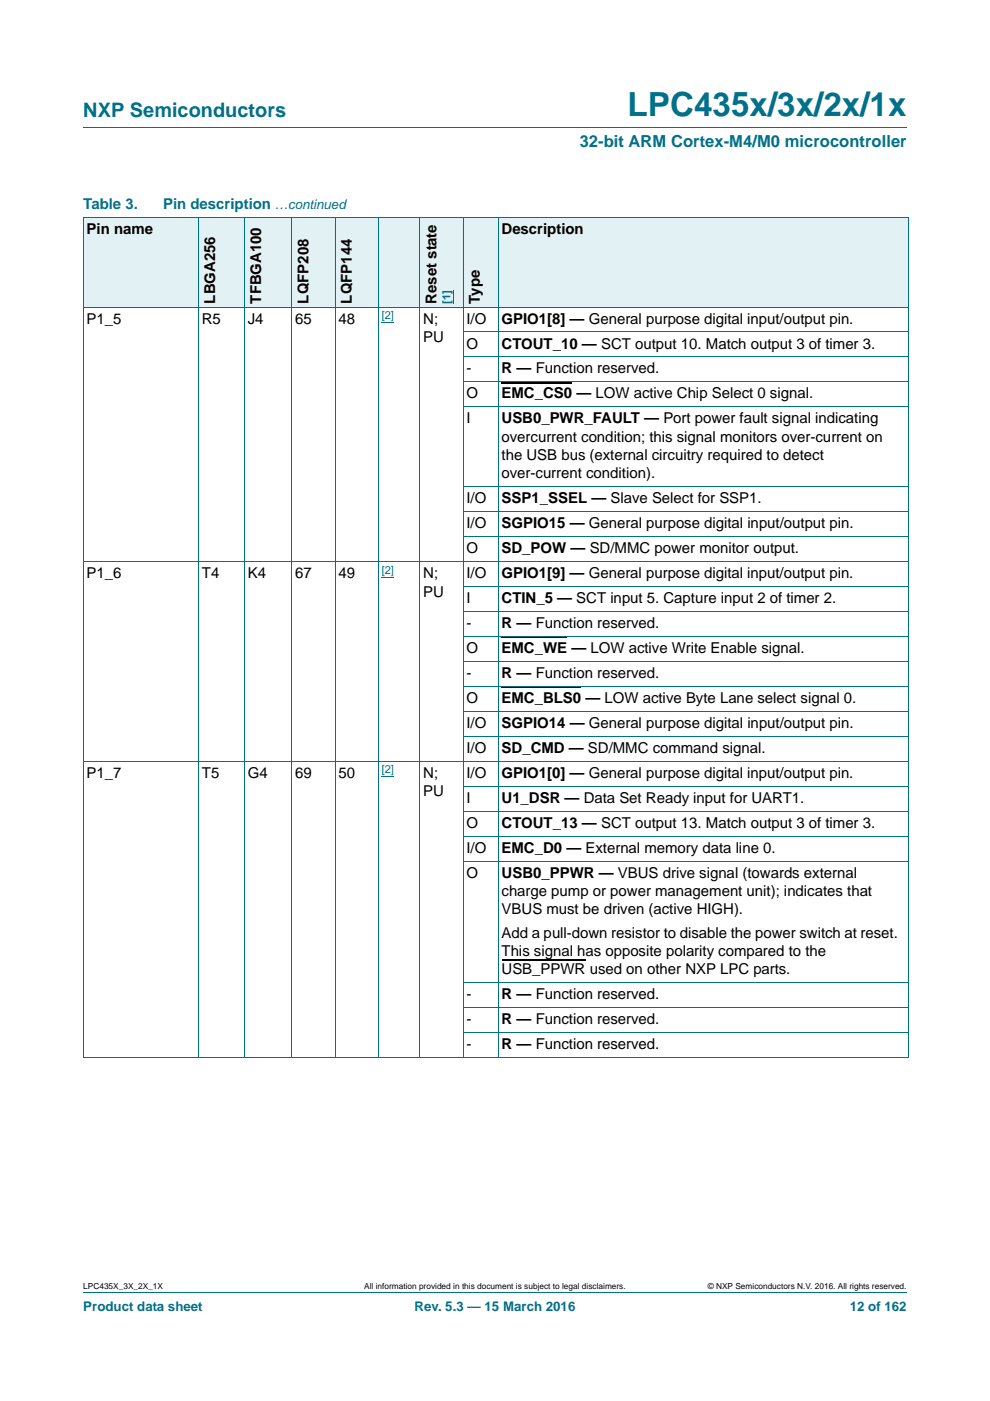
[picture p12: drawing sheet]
<svg xmlns="http://www.w3.org/2000/svg" width="210mm" height="297mm" viewBox="0 0 210 297" stroke-linecap="round" stroke-linejoin="round" font-family="sans-serif">
<defs><g id="words">
<text font-size="7" fill="#00718a" x="133.1" y="24.6">LPC435x/3x/2x/1x</text>
<text font-size="4.2" fill="#00718a" x="17.7" y="24.9">NXP Semiconductors</text>
<text font-size="3.5" fill="#00718a" x="123" y="31.1">32-bit ARM Cortex-M4/M0 microcontroller</text>
<g font-size="3.2" fill="#00718a">
<text x="17.7" y="44.3">Table 3.</text>
<text x="34.6" y="44.3">Pin description</text>
</g>
<g font-size="3.2">
<text x="18.4" y="49.6">Pin name</text>
<text x="106.4" y="49.6">Description</text>
<text x="45.6" y="64.4" transform="rotate(-90 45.6 64.4)">LBGA256</text>
<text x="55.4" y="64.4" transform="rotate(-90 55.4 64.4)">TFBGA100</text>
<text x="65.4" y="64.4" transform="rotate(-90 65.4 64.4)">LQFP208</text>
<text x="74.6" y="64.4" transform="rotate(-90 74.6 64.4)">LQFP144</text>
<text x="92.6" y="64.4" transform="rotate(-90 92.6 64.4)">Reset state</text>
<text x="101.8" y="64.4" transform="rotate(-90 101.8 64.4)">Type</text>
<text x="18.4" y="68.6">P1_5</text>
<text x="42.8" y="68.6">R5</text>
<text x="52.6" y="68.6">J4</text>
<text x="62.6" y="68.6">65</text>
<text x="71.8" y="68.6">48</text>
<text x="89.8" y="68.6">N;</text>
<text x="99" y="68.6">I/O</text>
<text x="106.4" y="68.6">GPIO1[8] — General purpose digital input/output pin.</text>
<text x="89.8" y="72.5">PU</text>
<text x="99" y="73.9">O</text>
<text x="106.4" y="73.9">CTOUT_10 — SCT output 10. Match output 3 of timer 3.</text>
<text x="99" y="79.2">-</text>
<text x="106.4" y="79.2">R — Function reserved.</text>
<text x="99" y="89.8">I</text>
<text x="99" y="84.5">O</text>
<text x="106.4" y="89.8">USB0_PWR_FAULT — Port power fault signal indicating</text>
<text x="106.4" y="84.5">EMC_CS0 — LOW active Chip Select 0 signal.</text>
<text x="106.4" y="93.7">overcurrent condition; this signal monitors over-current on</text>
<text x="106.4" y="97.5">the USB bus (external circuitry required to detect</text>
<text x="106.4" y="101.4">over-current condition).</text>
<text x="99" y="106.7">I/O</text>
<text x="106.4" y="106.7">SSP1_SSEL — Slave Select for SSP1.</text>
<text x="99" y="112">I/O</text>
<text x="106.4" y="112">SGPIO15 — General purpose digital input/output pin.</text>
<text x="99" y="117.3">O</text>
<text x="106.4" y="117.3">SD_POW — SD/MMC power monitor output.</text>
<text x="18.4" y="122.6">P1_6</text>
<text x="42.8" y="122.6">T4</text>
<text x="52.6" y="122.6">K4</text>
<text x="62.6" y="122.6">67</text>
<text x="71.8" y="122.6">49</text>
<text x="89.8" y="122.6">N;</text>
<text x="99" y="122.6">I/O</text>
<text x="106.4" y="122.6">GPIO1[9] — General purpose digital input/output pin.</text>
<text x="89.8" y="126.5">PU</text>
<text x="99" y="127.9">I</text>
<text x="106.4" y="127.9">CTIN_5 — SCT input 5. Capture input 2 of timer 2.</text>
<text x="99" y="133.2">-</text>
<text x="106.4" y="133.2">R — Function reserved.</text>
<text x="99" y="143.7">-</text>
<text x="99" y="138.5">O</text>
<text x="106.4" y="143.7">R — Function reserved.</text>
<text x="106.4" y="138.5">EMC_WE — LOW active Write Enable signal.</text>
<text x="99" y="149.1">O</text>
<text x="106.4" y="149.1">EMC_BLS0 — LOW active Byte Lane select signal 0.</text>
<text x="99" y="154.3">I/O</text>
<text x="106.4" y="154.3">SGPIO14 — General purpose digital input/output pin.</text>
<text x="99" y="159.6">I/O</text>
<text x="106.4" y="159.6">SD_CMD — SD/MMC command signal.</text>
<text x="18.4" y="164.9">P1_7</text>
<text x="42.8" y="164.9">T5</text>
<text x="52.6" y="164.9">G4</text>
<text x="62.6" y="164.9">69</text>
<text x="71.8" y="164.9">50</text>
<text x="89.8" y="164.9">N;</text>
<text x="99" y="164.9">I/O</text>
<text x="106.4" y="164.9">GPIO1[0] — General purpose digital input/output pin.</text>
<text x="89.8" y="168.8">PU</text>
<text x="99" y="170.2">I</text>
<text x="106.4" y="170.2">U1_DSR — Data Set Ready input for UART1.</text>
<text x="99" y="175.5">O</text>
<text x="106.4" y="175.5">CTOUT_13 — SCT output 13. Match output 3 of timer 3.</text>
<text x="99" y="180.8">I/O</text>
<text x="106.4" y="180.8">EMC_D0 — External memory data line 0.</text>
<text x="99" y="186.1">O</text>
<text x="106.4" y="186.1">USB0_PPWR — VBUS drive signal (towards external</text>
<text x="106.4" y="190">charge pump or power management unit); indicates that</text>
<text x="106.4" y="193.8">VBUS must be driven (active HIGH).</text>
<text x="106.4" y="198.8">Add a pull-down resistor to disable the power switch at reset.</text>
<text x="106.4" y="202.7">This signal has opposite polarity compared to the</text>
<text x="106.4" y="206.5">USB_PPWR used on other NXP LPC parts.</text>
<text x="99" y="211.8">-</text>
<text x="106.4" y="211.8">R — Function reserved.</text>
<text x="99" y="217.1">-</text>
<text x="106.4" y="217.1">R — Function reserved.</text>
<text x="99" y="222.4">-</text>
<text x="106.4" y="222.4">R — Function reserved.</text>
</g>
<g font-size="2.8" fill="#00718a">
<text x="58.3" y="44.3">…continued</text>
<text x="17.7" y="277.9">Product data sheet</text>
<text x="87.9" y="277.9">Rev. 5.3 — 15 March 2016</text>
<text x="180.2" y="277.9">12 of 162</text>
</g>
<g font-size="2.4" fill="#00f">
<text x="95.5" y="64.4" transform="rotate(-90 95.5 64.4)">[1]</text>
<text x="81" y="67.6">[2]</text>
<text x="81" y="121.6">[2]</text>
<text x="81" y="164">[2]</text>
</g>
<g font-size="1.8">
<text x="17.7" y="273.3">LPC435X_3X_2X_1X</text>
<text x="77.2" y="273.3">All information provided in this document is subject to legal disclaimers.</text>
<text x="150.1" y="273.3">© NXP Semiconductors N.V. 2016. All rights reserved.</text>
</g>
</g></defs>
<path d="M17.7 27h174.6M17.7 273.9h174.6" fill="none" stroke="#00718a" stroke-width=".21"/>
<path d="M81 68.4h2.6M81 122.3h2.6M81 164.7h2.6" fill="none" stroke="#00f" stroke-width=".21"/>
<path d="M106.4 81.2h15M106.4 135.1h13.9M106.4 145.7h16.9" fill="none" stroke="#000" stroke-width=".34"/>
<path d="M106.4 203.5h17.8" fill="none" stroke="#000" stroke-width=".23"/>
<g fill="#e2f1f4">
<path d="M17.7 46h24.4v19.1h-24.4z"/>
<path d="M42.1 46h9.8v19.1h-9.8z"/>
<path d="M51.9 46h10v19.1h-10z"/>
<path d="M61.9 46h9.2v19.1h-9.2z"/>
<path d="M71.1 46h9.2v19.1h-9.2z"/>
<path d="M80.3 46h18v19.1h-18z"/>
</g>
<path d="M96.2 61.5v2.9" fill="none" stroke="#00f" stroke-width=".21"/>
<g fill="#e2f1f4">
<path d="M98.3 46h7.4v19.1h-7.4z"/>
<path d="M105.7 46h87v19.1h-87z"/>
</g>
<g fill="none" stroke="#00718a" stroke-width=".21">
<path d="M17.6 46h175.1M17.7 46.1v178.1M42.1 46v178.2M51.9 46v178.2M61.9 46v178.2M71.1 46v178.2M80.3 46v178.2M89.1 46v178.2M98.3 46v178.2M105.7 46v178.2M192.7 46.1v178.1M17.6 65.1h175.1"/>
<path d="M98.2 70.4h94.5M98.2 75.7h94.5M98.2 81h94.5M98.2 86.3h94.5M17.6 119.1h175.1M98.2 103.2h94.5M98.2 108.5h94.5M98.2 113.8h94.5M98.2 124.4h94.5M98.2 129.7h94.5M98.2 134.9h94.5M98.2 140.2h94.5"/>
<path d="M98.2 145.5h94.5M98.2 150.8h94.5M98.2 156.1h94.5M17.6 161.4h175.1M98.2 166.7h94.5M98.2 172h94.5M98.2 177.3h94.5M98.2 182.6h94.5M98.2 208.3h94.5M98.2 213.6h94.5M98.2 218.9h94.5M17.6 224.2h175.1"/>
</g>
<use href="#words"/>
</svg>
